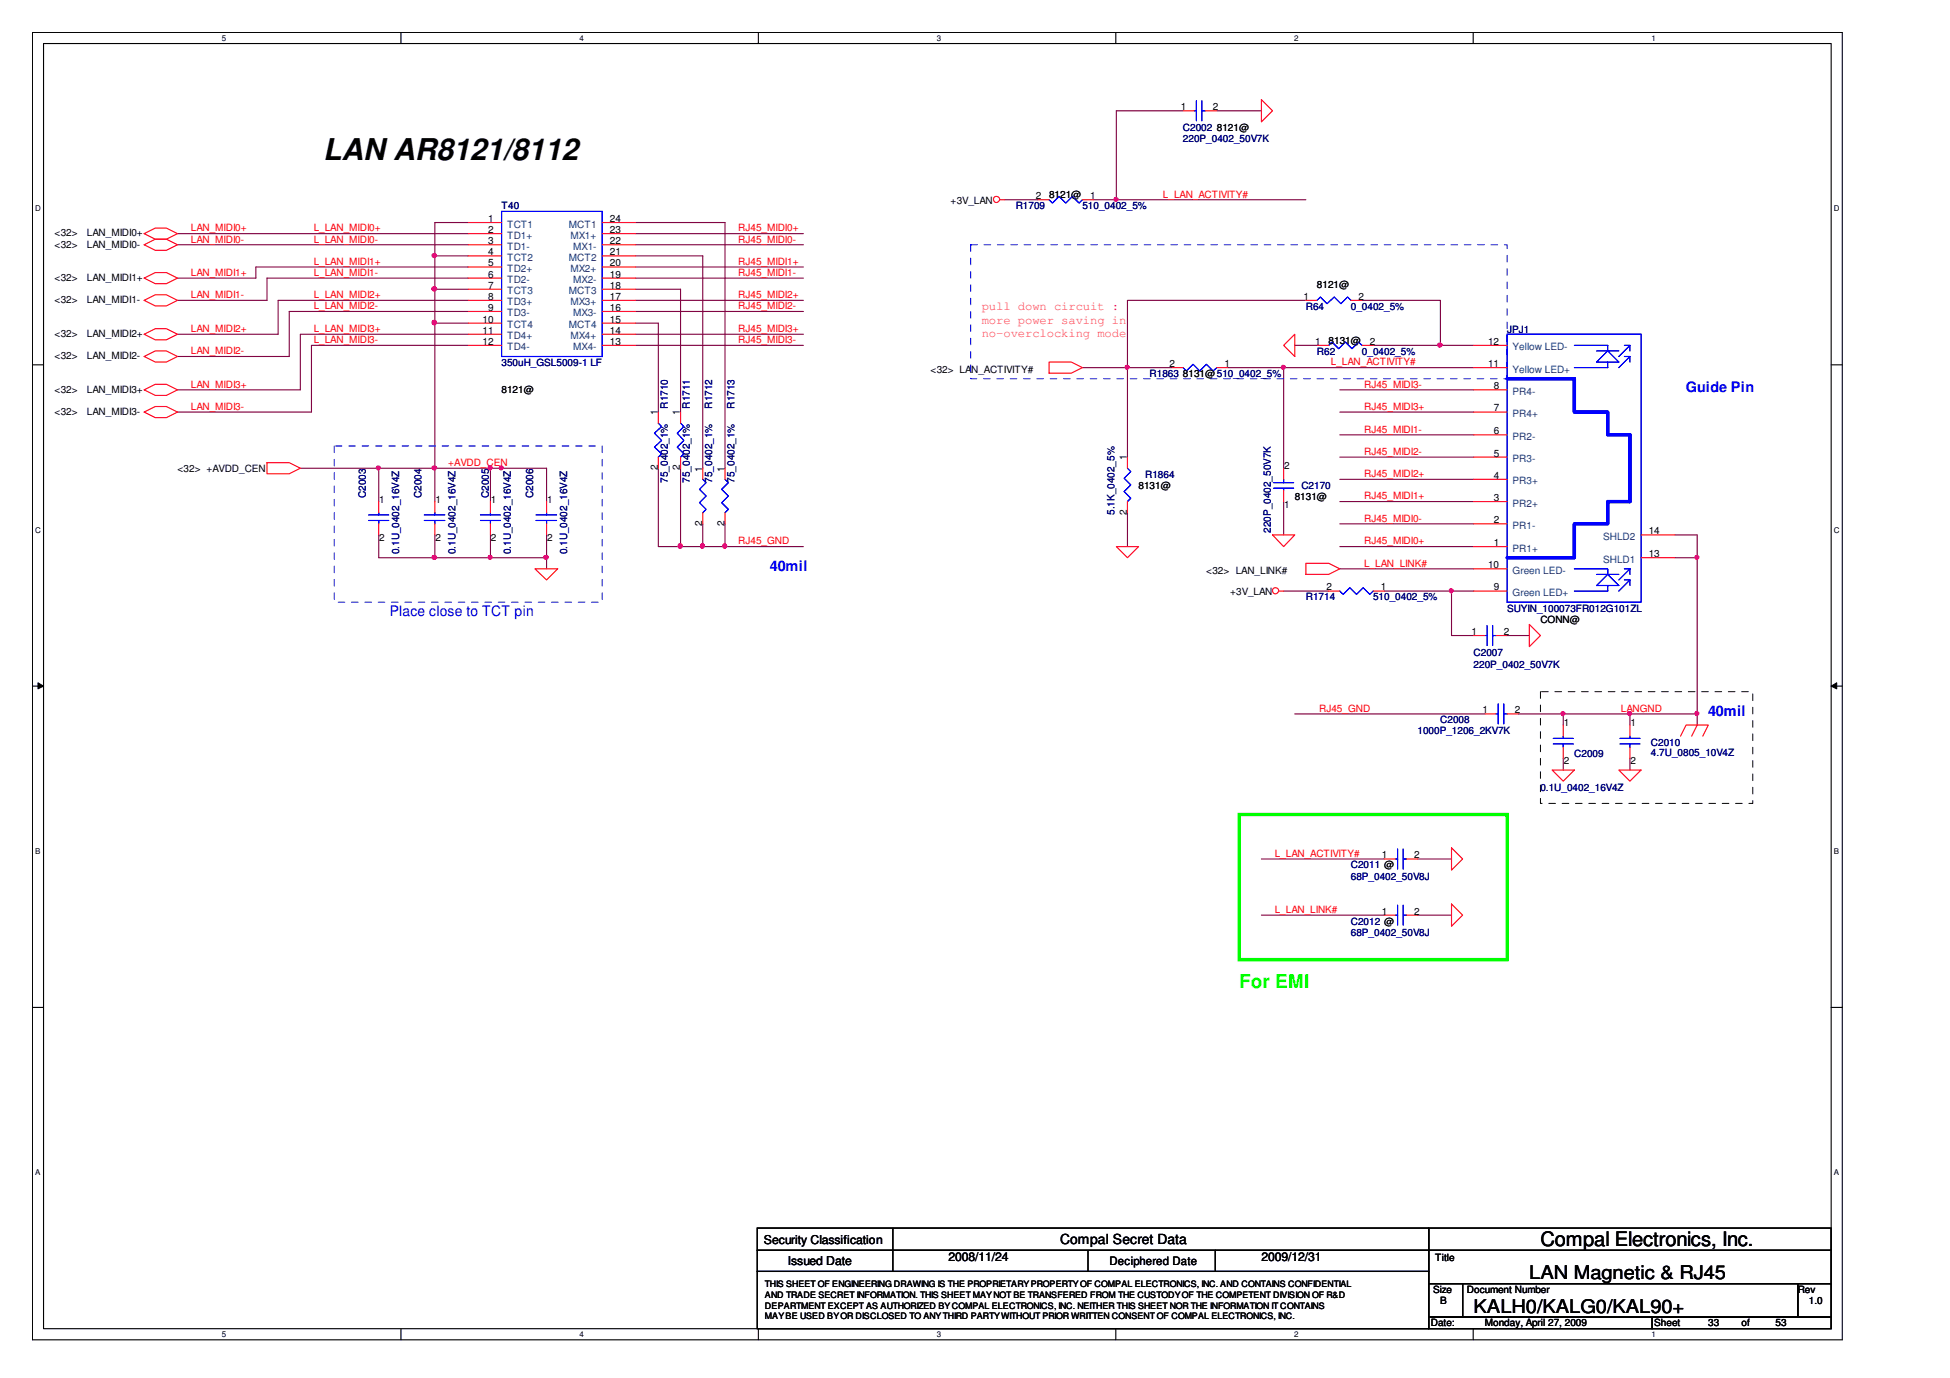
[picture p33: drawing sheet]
<svg xmlns="http://www.w3.org/2000/svg" width="297mm" height="210mm" viewBox="0 0 297 210" stroke-linecap="round" stroke-linejoin="round" font-family="sans-serif">
<defs><g id="words">
<text font-size="4.6" x="49.2" y="24.4">LAN AR8121/8112</text>
<text font-size="3" x="234.6" y="189.9">Compal Electronics, Inc.</text>
<text font-size="2.9" fill="#0f0" x="188.8" y="150.6">For EMI</text>
<g font-size="2.9">
<text x="232.9" y="194.8">LAN Magnetic &amp; RJ45</text>
<text x="224.5" y="199.9">KALH0/KALG0/KAL90+</text>
</g>
<g font-size="2.2" fill="#00f">
<text x="256.8" y="59.7">Guide Pin</text>
<text x="117.3" y="87">40mil</text>
<text x="59.4" y="93.8">Place close to TCT pin</text>
<text x="260.2" y="109.1">40mil</text>
</g>
<text font-size="2.1" x="161.5" y="189.5">Compal Secret Data</text>
<g font-size="1.9" fill="#ff007f">
<text x="149.5" y="47.3">pull down circuit :</text>
<text x="149.5" y="49.3">more power saving in</text>
<text x="149.5" y="51.3">no-overclocking mode</text>
</g>
<g font-size="1.9">
<text x="116.4" y="189.4">Security Classification</text>
<text x="120" y="192.6">Issued Date</text>
<text x="144.5" y="192.1">2008/11/24</text>
<text x="192.1" y="192.1">2009/12/31</text>
</g>
<text font-size="1.8" x="169" y="192.7">Deciphered Date</text>
<g font-size="1.5">
<text x="179.9" y="16.8">1</text>
<text x="184.8" y="16.8">2</text>
<text x="185.4" y="20">8121@</text>
<text x="74.4" y="33.8">1</text>
<text x="74.4" y="35.5">2</text>
<text x="92.9" y="33.8">24</text>
<text x="92.9" y="35.5">23</text>
<text x="144.8" y="31">+3V_LAN</text>
<text x="157.8" y="30.3">2</text>
<text x="159.8" y="30.2">8121@</text>
<text x="166.1" y="30.3">1</text>
<text x="8.3" y="37.7">&lt;32&gt;</text>
<text x="8.3" y="36">&lt;32&gt;</text>
<text x="13.2" y="37.7">LAN_MIDI0-</text>
<text x="13.2" y="36">LAN_MIDI0+</text>
<text x="74.4" y="37.2">3</text>
<text x="74.4" y="38.9">4</text>
<text x="74.4" y="40.6">5</text>
<text x="92.9" y="38.9">21</text>
<text x="92.9" y="37.2">22</text>
<text x="92.9" y="40.6">20</text>
<text x="8.3" y="46.2">&lt;32&gt;</text>
<text x="8.3" y="42.8">&lt;32&gt;</text>
<text x="13.2" y="46.2">LAN_MIDI1-</text>
<text x="13.2" y="42.8">LAN_MIDI1+</text>
<text x="74.4" y="42.3">6</text>
<text x="74.4" y="44">7</text>
<text x="74.4" y="45.7">8</text>
<text x="74.4" y="47.4">9</text>
<text x="92.9" y="44">18</text>
<text x="92.9" y="42.3">19</text>
<text x="92.9" y="47.4">16</text>
<text x="92.9" y="45.7">17</text>
<text x="198.6" y="45.7">1</text>
<text x="200.6" y="43.8">8121@</text>
<text x="207" y="45.7">2</text>
<text x="8.3" y="51.3">&lt;32&gt;</text>
<text x="13.2" y="51.3">LAN_MIDI2+</text>
<text x="73.5" y="49.1">10</text>
<text x="73.5" y="50.8">11</text>
<text x="73.5" y="52.5">12</text>
<text x="92.9" y="49.1">15</text>
<text x="92.9" y="52.5">13</text>
<text x="92.9" y="50.8">14</text>
<text x="200.4" y="52.5">1</text>
<text x="202.4" y="52.4">8131@</text>
<text x="208.6" y="52.5">2</text>
<text x="226.7" y="52.5">12</text>
<text x="8.3" y="54.7">&lt;32&gt;</text>
<text x="8.3" y="59.8">&lt;32&gt;</text>
<text x="13.2" y="54.7">LAN_MIDI2-</text>
<text x="13.2" y="59.8">LAN_MIDI3+</text>
<text x="76.4" y="59.8">8121@</text>
<text x="141.8" y="56.8">&lt;32&gt; LAN_ACTIVITY#</text>
<text x="178.2" y="55.9">2</text>
<text x="180.2" y="57.4">8131@510_0402_5%</text>
<text x="186.5" y="55.9">1</text>
<text x="226.7" y="55.9">11</text>
<text x="227.5" y="59.3">8</text>
<text x="8.3" y="63.2">&lt;32&gt;</text>
<text x="13.2" y="63.2">LAN_MIDI3-</text>
<text x="100.2" y="63.3" transform="rotate(-90 100.2 63.3)">1</text>
<text x="103.6" y="63.3" transform="rotate(-90 103.6 63.3)">1</text>
<text x="227.5" y="62.7">7</text>
<text x="27" y="71.9">&lt;32&gt; +AVDD_CEN</text>
<text x="100.2" y="71.7" transform="rotate(-90 100.2 71.7)">2</text>
<text x="103.6" y="71.7" transform="rotate(-90 103.6 71.7)">2</text>
<text x="107" y="71.8" transform="rotate(-90 107 71.8)">1</text>
<text x="110.3" y="71.8" transform="rotate(-90 110.3 71.8)">1</text>
<text x="171.6" y="70.1" transform="rotate(-90 171.6 70.1)">1</text>
<text x="195.6" y="71.5">2</text>
<text x="227.5" y="69.5">5</text>
<text x="227.5" y="66.2">6</text>
<text x="57.8" y="76.6">1</text>
<text x="66.3" y="76.6">1</text>
<text x="74.8" y="76.6">1</text>
<text x="83.3" y="76.6">1</text>
<text x="173.4" y="74.5">8131@</text>
<text x="195.6" y="77.3">1</text>
<text x="197.2" y="76.1">8131@</text>
<text x="227.5" y="76.3">3</text>
<text x="227.5" y="72.9">4</text>
<text x="57.8" y="82.4">2</text>
<text x="66.3" y="82.4">2</text>
<text x="74.8" y="82.4">2</text>
<text x="83.3" y="82.4">2</text>
<text x="107" y="80.1" transform="rotate(-90 107 80.1)">2</text>
<text x="110.3" y="80.1" transform="rotate(-90 110.3 80.1)">2</text>
<text x="171.6" y="78.4" transform="rotate(-90 171.6 78.4)">2</text>
<text x="227.5" y="79.7">2</text>
<text x="227.5" y="83.2">1</text>
<text x="251.2" y="81.4">14</text>
<text x="183.8" y="87.4">&lt;32&gt; LAN_LINK#</text>
<text x="202" y="89.9">2</text>
<text x="210.3" y="89.9">1</text>
<text x="226.7" y="86.6">10</text>
<text x="227.5" y="89.9">9</text>
<text x="251.2" y="84.9">13</text>
<text x="187.4" y="90.6">+3V_LAN</text>
<text x="234.6" y="94.9">CONN@</text>
<text x="224.1" y="96.7">1</text>
<text x="229.1" y="96.7">2</text>
<text x="225.8" y="108.7">1</text>
<text x="230.7" y="108.7">2</text>
<text x="238.2" y="110.6">1</text>
<text x="248.4" y="110.6">1</text>
<text x="238.2" y="116.4">2</text>
<text x="248.4" y="116.4">2</text>
<text x="210.5" y="130.8">1</text>
<text x="215.4" y="130.8">2</text>
<text x="210.5" y="139.3">1</text>
<text x="215.4" y="139.3">2</text>
<text x="218.3" y="197">Size</text>
<text x="218.6" y="192.1">Title</text>
<text x="223.5" y="197">Document Number</text>
<text x="273.8" y="197">Rev</text>
<text x="218" y="202">Date:</text>
<text x="219.4" y="198.7">B</text>
<text x="226.2" y="202">Monday, April 27, 2009</text>
<text x="252" y="202">Sheet</text>
<text x="260.2" y="202">33</text>
<text x="265.3" y="202">of</text>
<text x="270.5" y="202">53</text>
<text x="275.5" y="198.7">1.0</text>
</g>
<g font-size="1.5" fill="#00007f">
<text x="180.2" y="20">C2002</text>
<text x="180.2" y="21.7">220P_0402_50V7K</text>
<text x="76.4" y="31.9">T40</text>
<text x="154.7" y="31.9">R1709</text>
<text x="164.9" y="31.9">510_0402_5%</text>
<text x="198.9" y="47.2">R64</text>
<text x="205.8" y="47.2">0_0402_5%</text>
<text x="229.6" y="50.7">JPJ1</text>
<text x="76.4" y="55.7">350uH_GSL5009-1 LF</text>
<text x="175.1" y="57.4">R1863</text>
<text x="200.6" y="54">R62</text>
<text x="207.5" y="54">0_0402_5%</text>
<text x="101.7" y="62.3" transform="rotate(-90 101.7 62.3)">R1710</text>
<text x="105.1" y="62.3" transform="rotate(-90 105.1 62.3)">R1711</text>
<text x="108.5" y="62.3" transform="rotate(-90 108.5 62.3)">R1712</text>
<text x="111.9" y="62.3" transform="rotate(-90 111.9 62.3)">R1713</text>
<text x="55.7" y="75.9" transform="rotate(-90 55.7 75.9)">C2003</text>
<text x="64.2" y="75.9" transform="rotate(-90 64.2 75.9)">C2004</text>
<text x="74.5" y="75.9" transform="rotate(-90 74.5 75.9)">C2005</text>
<text x="81.2" y="75.9" transform="rotate(-90 81.2 75.9)">C2006</text>
<text x="101.7" y="73.5" transform="rotate(-90 101.7 73.5)">75_0402_1%</text>
<text x="105.1" y="73.5" transform="rotate(-90 105.1 73.5)">75_0402_1%</text>
<text x="108.5" y="73.5" transform="rotate(-90 108.5 73.5)">75_0402_1%</text>
<text x="111.9" y="73.5" transform="rotate(-90 111.9 73.5)">75_0402_1%</text>
<text x="174.4" y="72.8">R1864</text>
<text x="198.2" y="74.5">C2170</text>
<text x="169.8" y="78.4" transform="rotate(-90 169.8 78.4)">5.1K_0402_5%</text>
<text x="193.6" y="81.1" transform="rotate(-90 193.6 81.1)">220P_0402_50V7K</text>
<text x="60.8" y="84.4" transform="rotate(-90 60.8 84.4)">0.1U_0402_16V4Z</text>
<text x="69.4" y="84.4" transform="rotate(-90 69.4 84.4)">0.1U_0402_16V4Z</text>
<text x="77.8" y="84.4" transform="rotate(-90 77.8 84.4)">0.1U_0402_16V4Z</text>
<text x="86.4" y="84.4" transform="rotate(-90 86.4 84.4)">0.1U_0402_16V4Z</text>
<text x="198.9" y="91.5">R1714</text>
<text x="209.2" y="91.5">510_0402_5%</text>
<text x="229.6" y="93.2">SUYIN_100073FR012G101ZL</text>
<text x="224.5" y="99.9">C2007</text>
<text x="224.5" y="101.7">220P_0402_50V7K</text>
<text x="215.9" y="111.9">1000P_1206_2KV7K</text>
<text x="219.4" y="110.2">C2008</text>
<text x="251.5" y="113.6">C2010</text>
<text x="239.8" y="115.3">C2009</text>
<text x="251.5" y="115.1">4.7U_0805_10V4Z</text>
<text x="234.6" y="120.4">0.1U_0402_16V4Z</text>
<text x="205.8" y="132.3">C2011 @</text>
<text x="205.8" y="134">68P_0402_50V8J</text>
<text x="205.8" y="140.8">C2012 @</text>
<text x="205.8" y="142.5">68P_0402_50V8J</text>
</g>
<g font-size="1.5" fill="#f00">
<text x="29.1" y="35.2">LAN_MIDI0+</text>
<text x="47.8" y="35.2">L_LAN_MIDI0+</text>
<text x="112.5" y="35.2">RJ45_MIDI0+</text>
<text x="177.2" y="30.1">L_LAN_ACTIVITY#</text>
<text x="29.1" y="36.9">LAN_MIDI0-</text>
<text x="47.8" y="40.3">L_LAN_MIDI1+</text>
<text x="47.8" y="36.9">L_LAN_MIDI0-</text>
<text x="112.5" y="36.9">RJ45_MIDI0-</text>
<text x="112.5" y="40.3">RJ45_MIDI1+</text>
<text x="29.1" y="45.4">LAN_MIDI1-</text>
<text x="29.1" y="42">LAN_MIDI1+</text>
<text x="47.8" y="42">L_LAN_MIDI1-</text>
<text x="47.8" y="47.1">L_LAN_MIDI2-</text>
<text x="47.8" y="45.4">L_LAN_MIDI2+</text>
<text x="112.5" y="47.1">RJ45_MIDI2-</text>
<text x="112.5" y="45.4">RJ45_MIDI2+</text>
<text x="112.5" y="42">RJ45_MIDI1-</text>
<text x="29.1" y="54">LAN_MIDI2-</text>
<text x="29.1" y="50.6">LAN_MIDI2+</text>
<text x="47.8" y="50.6">L_LAN_MIDI3+</text>
<text x="47.8" y="52.3">L_LAN_MIDI3-</text>
<text x="112.5" y="52.3">RJ45_MIDI3-</text>
<text x="112.5" y="50.6">RJ45_MIDI3+</text>
<text x="29.1" y="59">LAN_MIDI3+</text>
<text x="202.7" y="55.7">L_LAN_ACTIVITY#</text>
<text x="207.8" y="59">RJ45_MIDI3-</text>
<text x="29.1" y="62.4">LAN_MIDI3-</text>
<text x="207.8" y="62.4">RJ45_MIDI3+</text>
<text x="207.8" y="65.9">RJ45_MIDI1-</text>
<text x="68.3" y="71">+AVDD_CEN</text>
<text x="207.8" y="69.3">RJ45_MIDI2-</text>
<text x="207.8" y="72.7">RJ45_MIDI2+</text>
<text x="207.8" y="76.1">RJ45_MIDI1+</text>
<text x="112.5" y="82.9">RJ45_GND</text>
<text x="207.8" y="79.4">RJ45_MIDI0-</text>
<text x="207.8" y="82.9">RJ45_MIDI0+</text>
<text x="207.8" y="86.3">L_LAN_LINK#</text>
<text x="200.9" y="108.4">RJ45_GND</text>
<text x="246.9" y="108.4">LANGND</text>
<text x="194.2" y="130.5">L_LAN_ACTIVITY#</text>
<text x="194.2" y="139.1">L_LAN_LINK#</text>
</g>
<g font-size="1.5" fill="#003f7f">
<text x="77.2" y="34.7">TCT1</text>
<text x="86.6" y="34.7">MCT1</text>
<text x="77.2" y="36.4">TD1+</text>
<text x="77.2" y="38">TD1-</text>
<text x="77.2" y="39.7">TCT2</text>
<text x="77.2" y="41.4">TD2+</text>
<text x="86.6" y="39.7">MCT2</text>
<text x="86.9" y="36.4">MX1+</text>
<text x="86.9" y="41.4">MX2+</text>
<text x="87.3" y="38">MX1-</text>
<text x="77.2" y="43.1">TD2-</text>
<text x="77.2" y="44.8">TCT3</text>
<text x="77.2" y="46.5">TD3+</text>
<text x="86.6" y="44.8">MCT3</text>
<text x="86.9" y="46.5">MX3+</text>
<text x="87.3" y="43.1">MX2-</text>
<text x="77.2" y="48.2">TD3-</text>
<text x="77.2" y="50">TCT4</text>
<text x="77.2" y="51.7">TD4+</text>
<text x="77.2" y="53.4">TD4-</text>
<text x="86.6" y="50">MCT4</text>
<text x="86.9" y="51.7">MX4+</text>
<text x="87.3" y="48.2">MX3-</text>
<text x="87.3" y="53.4">MX4-</text>
<text x="230.4" y="53.4">Yellow LED-</text>
<text x="230.4" y="56.8">Yellow LED+</text>
<text x="230.4" y="63.5">PR4+</text>
<text x="230.4" y="60.1">PR4-</text>
<text x="230.4" y="70.4">PR3-</text>
<text x="230.4" y="67">PR2-</text>
<text x="230.4" y="77.2">PR2+</text>
<text x="230.4" y="73.8">PR3+</text>
<text x="230.4" y="80.5">PR1-</text>
<text x="244.2" y="82.2">SHLD2</text>
<text x="230.4" y="84">PR1+</text>
<text x="230.4" y="87.4">Green LED-</text>
<text x="244.2" y="85.7">SHLD1</text>
<text x="230.4" y="90.8">Green LED+</text>
</g>
<g font-size="1.4">
<text x="116.5" y="196.1">THIS SHEET OF ENGINEERING DRAWING IS THE PROPRIETARY PROPERTY OF COMPAL ELECTRONICS, INC. AND CONTAINS CONFIDENTIAL</text>
<text x="116.5" y="197.7">AND TRADE SECRET INFORMATION. THIS SHEET MAY NOT BE TRANSFERED FROM THE CUSTODY OF THE COMPETENT DIVISION OF R&amp;D</text>
<text x="116.5" y="199.3">DEPARTMENT EXCEPT AS AUTHORIZED BY COMPAL ELECTRONICS, INC. NEITHER THIS SHEET NOR THE INFORMATION IT CONTAINS</text>
<text x="116.5" y="200.9">MAY BE USED BY OR DISCLOSED TO ANY THIRD PARTY WITHOUT PRIOR WRITTEN CONSENT OF COMPAL ELECTRONICS, INC.</text>
</g>
<g font-size="1.2">
<text x="33.8" y="6.2">5</text>
<text x="88.3" y="6.2">4</text>
<text x="142.7" y="6.2">3</text>
<text x="197.1" y="6.2">2</text>
<text x="251.6" y="6.2">1</text>
<text x="5.4" y="32.2">D</text>
<text x="279.3" y="32.2">D</text>
<text x="5.4" y="81.1">C</text>
<text x="279.3" y="81.1">C</text>
<text x="5.4" y="130.1">B</text>
<text x="279.3" y="130.1">B</text>
<text x="5.4" y="179">A</text>
<text x="279.3" y="179">A</text>
<text x="33.8" y="203.7">5</text>
<text x="88.3" y="203.7">4</text>
<text x="142.7" y="203.7">3</text>
<text x="197.1" y="203.7">2</text>
<text x="251.6" y="203.7">1</text>
</g>
</g></defs>
<path d="M4.9 4.9h275.7v199.2h-275.7zM6.6 6.6h272.3v195.8h-272.3z" fill="none" stroke="#000" stroke-width=".17"/>
<g fill="#fff">
<path d="M33.8 5.1h.6v1.4h-.6z"/>
<path d="M33.8 202.6h.6v1.3h-.6z"/>
</g>
<path d="M61.1 4.9v1.7M61.1 202.4v1.7" fill="none" stroke="#000" stroke-width=".17"/>
<g fill="#fff">
<path d="M88.3 5.1h.5v1.4h-.5z"/>
<path d="M88.3 202.6h.5v1.3h-.5z"/>
</g>
<path d="M115.5 4.9v1.7M115.5 202.4v1.7" fill="none" stroke="#000" stroke-width=".17"/>
<g fill="#fff">
<path d="M142.7 5.1h.6v1.4h-.6z"/>
<path d="M142.7 202.6h.6v1.3h-.6z"/>
</g>
<path d="M170 4.9v1.7M170 202.4v1.7" fill="none" stroke="#000" stroke-width=".17"/>
<g fill="#fff">
<path d="M197.1 5.1h.6v1.4h-.6z"/>
<path d="M197.1 202.6h.6v1.3h-.6z"/>
</g>
<path d="M224.4 4.9v1.7M224.4 202.4v1.7" fill="none" stroke="#000" stroke-width=".17"/>
<g fill="#fff">
<path d="M251.6 5.1h.6v1.4h-.6z"/>
<path d="M251.6 202.6h.6v1.3h-.6z"/>
<path d="M5.4 31.1h.7v1.4h-.7z"/>
<path d="M279.4 31.1h.7v1.4h-.7z"/>
<path d="M5.4 80h.7v1.4h-.7z"/>
<path d="M279.4 80h.7v1.4h-.7z"/>
</g>
<path d="M4.9 55.6h1.7M278.9 55.6h1.7" fill="none" stroke="#000" stroke-width=".17"/>
<g fill="#fff">
<path d="M5.4 129h.7v1.3h-.7z"/>
<path d="M279.4 129h.7v1.3h-.7z"/>
</g>
<path d="M4.9 104.5h1.7M278.9 104.5h1.7" fill="none" stroke="#000" stroke-width=".17"/>
<path d="M5.8 104l.8 .5-.8 .4zM278.9 104.5l.9-.5v.9z" fill="#000"/>
<path d="M5.8 104l.8 .5-.8 .4zM278.9 104.5l.9-.5v.9z" fill="none" stroke="#000" stroke-width=".15"/>
<g fill="#fff">
<path d="M5.4 177.9h.7v1.4h-.7z"/>
<path d="M279.4 177.9h.7v1.4h-.7z"/>
</g>
<path d="M4.9 153.5h1.7M278.9 153.5h1.7" fill="none" stroke="#000" stroke-width=".17"/>
<path d="M96.8 33.9h13.6M103.7 83.3h3.4" fill="none" stroke="#7f003f" stroke-width=".17"/>
<circle cx="103.6" cy="83.2" r=".33" fill="#f0f"/>
<circle cx="103.6" cy="83.2" r=".33" fill="none" stroke="#f0f" stroke-width=".17"/>
<path d="M107.1 79.8v3.5M110.4 83.3h12" fill="none" stroke="#7f003f" stroke-width=".17"/>
<circle cx="110.4" cy="83.2" r=".33" fill="#f0f"/>
<circle cx="110.4" cy="83.2" r=".33" fill="none" stroke="#f0f" stroke-width=".17"/>
<path d="M66.2 33.9v5.1h5.1M96.8 49.2h3.5v13.6M96.8 44.1h6.9v18.7M103.7 71.3v12M110.4 79.8v3.5" fill="none" stroke="#7f003f" stroke-width=".17"/>
<circle cx="103.6" cy="83.2" r=".33" fill="#f0f"/>
<circle cx="103.6" cy="83.2" r=".33" fill="none" stroke="#f0f" stroke-width=".17"/>
<path d="M100.3 71.3v12h3.4M107.1 83.3h3.3" fill="none" stroke="#7f003f" stroke-width=".17"/>
<circle cx="107" cy="83.2" r=".33" fill="#f0f"/>
<circle cx="107" cy="83.2" r=".33" fill="none" stroke="#f0f" stroke-width=".17"/>
<path d="M66.2 39v5.1M107.1 39v32.3M110.4 33.9v37.4" fill="none" stroke="#7f003f" stroke-width=".17"/>
<circle cx="66.2" cy="44" r=".33" fill="#f0f"/>
<circle cx="66.2" cy="44" r=".33" fill="none" stroke="#f0f" stroke-width=".17"/>
<circle cx="66.2" cy="38.9" r=".33" fill="#f0f"/>
<circle cx="66.2" cy="38.9" r=".33" fill="none" stroke="#f0f" stroke-width=".17"/>
<path d="M258.5 85v23.7" fill="none" stroke="#7f003f" stroke-width=".17"/>
<circle cx="258.5" cy="84.9" r=".31" fill="#f0f"/>
<circle cx="258.5" cy="84.9" r=".31" fill="none" stroke="#f0f" stroke-width=".17"/>
<path d="M197.2 108.7h29M238.1 115.5v1.8M238.1 108.7v1.7M248.3 108.7v1.7M248.3 115.5v1.8M258.5 108.7v1.7" fill="none" stroke="#7f003f" stroke-width=".17"/>
<circle cx="258.5" cy="108.7" r=".31" fill="#f0f"/>
<circle cx="258.5" cy="108.7" r=".31" fill="none" stroke="#f0f" stroke-width=".17"/>
<path d="M231.3 108.7h17" fill="none" stroke="#7f003f" stroke-width=".17"/>
<circle cx="238.1" cy="108.7" r=".31" fill="#f0f"/>
<circle cx="238.1" cy="108.7" r=".31" fill="none" stroke="#f0f" stroke-width=".17"/>
<path d="M204.1 59.4h20.4M204.1 69.6h20.4M204.1 73h20.4M204.1 76.4h20.4M204.1 62.8h20.4M204.1 79.8h20.4M204.1 66.2h20.4M248.3 108.7h10.2" fill="none" stroke="#7f003f" stroke-width=".17"/>
<circle cx="248.2" cy="108.7" r=".31" fill="#f0f"/>
<circle cx="248.2" cy="108.7" r=".31" fill="none" stroke="#f0f" stroke-width=".17"/>
<path d="M96.8 39h10.3M66.2 44.1h5.1M71.3 49.2h-5.1v22.1M204.1 83.3h20.4M255.1 81.5h3.4v3.5h-3.4" fill="none" stroke="#7f003f" stroke-width=".17"/>
<circle cx="66.1" cy="49.1" r=".35" fill="#f0f"/>
<circle cx="66.1" cy="49.1" r=".35" fill="none" stroke="#f0f" stroke-width=".17"/>
<path d="M66.2 33.9h5.1M66.2 44.1v5.1" fill="none" stroke="#7f003f" stroke-width=".17"/>
<circle cx="66.2" cy="44" r=".33" fill="#f0f"/>
<circle cx="66.2" cy="44" r=".33" fill="none" stroke="#f0f" stroke-width=".17"/>
<g fill="none" stroke="#7f003f" stroke-width=".17">
<path d="M27 35.6h44.3M27 37.3h44.3M96.8 37.3h25.6M96.8 35.6h25.6M27 50.9h15.4M27 45.8h13.7M27 59.4h18.8M27 42.4h12M27 54.3h17.1M39 40.7h32.3M40.7 42.4h30.6M47.4 52.6h23.9"/>
<path d="M96.8 52.6h25.6M96.8 50.9h25.6M96.8 47.4h25.6M96.8 45.8h25.6M96.8 42.4h25.6M96.8 40.7h25.6M27 62.8h20.4M66.2 71.3h8.5M76.4 71.3h6.9M192.1 130.8h18.8M192.1 139.4h18.8M215.9 130.8h5.2"/>
<path d="M215.9 139.4h5.2"/>
</g>
<circle cx="76.3" cy="71.3" r=".31" fill="#f0f"/>
<circle cx="76.3" cy="71.3" r=".31" fill="none" stroke="#f0f" stroke-width=".17"/>
<path d="M66.2 85h8.5M74.7 81.5v3.5M83.3 81.5v3.5h-8.6" fill="none" stroke="#7f003f" stroke-width=".17"/>
<circle cx="74.7" cy="84.9" r=".31" fill="#f0f"/>
<circle cx="74.7" cy="84.9" r=".31" fill="none" stroke="#f0f" stroke-width=".17"/>
<path d="M74.7 71.3v5.1M83.3 85v1.6" fill="none" stroke="#7f003f" stroke-width=".17"/>
<circle cx="83.2" cy="84.9" r=".33" fill="#f0f"/>
<circle cx="83.2" cy="84.9" r=".33" fill="none" stroke="#f0f" stroke-width=".17"/>
<path d="M57.7 71.3h8.5" fill="none" stroke="#7f003f" stroke-width=".17"/>
<circle cx="66.2" cy="71.3" r=".33" fill="#f0f"/>
<circle cx="66.2" cy="71.3" r=".33" fill="none" stroke="#f0f" stroke-width=".17"/>
<circle cx="57.6" cy="71.3" r=".31" fill="#f0f"/>
<circle cx="57.6" cy="71.3" r=".31" fill="none" stroke="#f0f" stroke-width=".17"/>
<path d="M57.7 81.5v3.5h8.5v-3.5" fill="none" stroke="#7f003f" stroke-width=".17"/>
<circle cx="66.2" cy="84.9" r=".33" fill="#f0f"/>
<circle cx="66.2" cy="84.9" r=".33" fill="none" stroke="#f0f" stroke-width=".17"/>
<path d="M39 40.7v1.7M40.7 42.4v3.4M47.4 52.6v10.2M71.3 47.4h-27.2v6.9M71.3 45.8h-28.9v5.1M71.3 50.9h-25.5v8.5M57.7 71.3v5.1M66.2 71.3v5.1M83.3 71.3v5.1M204.1 86.6h20.4M210.9 90h10.2v6.8h3.4M221.1 90h3.4" fill="none" stroke="#7f003f" stroke-width=".17"/>
<circle cx="221.1" cy="90" r=".31" fill="#f0f"/>
<circle cx="221.1" cy="90" r=".31" fill="none" stroke="#f0f" stroke-width=".17"/>
<path d="M187.1 56h37.4M195.5 90h6.9M229.6 96.8h3.4" fill="none" stroke="#7f003f" stroke-width=".17"/>
<circle cx="195.5" cy="55.9" r=".31" fill="#f0f"/>
<circle cx="195.5" cy="55.9" r=".31" fill="none" stroke="#f0f" stroke-width=".17"/>
<path d="M219.4 52.6h5.1" fill="none" stroke="#7f003f" stroke-width=".17"/>
<circle cx="219.3" cy="52.6" r=".33" fill="#f0f"/>
<circle cx="219.3" cy="52.6" r=".33" fill="none" stroke="#f0f" stroke-width=".17"/>
<path d="M170 16.9v13.5h28.9M185.4 16.9h6.7M171.7 56h6.8M195.5 56v15.3M45.8 71.3h11.9M195.5 76.4v5.1" fill="none" stroke="#7f003f" stroke-width=".17"/>
<circle cx="170" cy="30.4" r=".31" fill="#f0f"/>
<circle cx="170" cy="30.4" r=".31" fill="none" stroke="#f0f" stroke-width=".17"/>
<path d="M170 16.9h10.2M153 30.4h5.1M74.7 71.3h1.7" fill="none" stroke="#7f003f" stroke-width=".17"/>
<circle cx="74.7" cy="71.3" r=".31" fill="#f0f"/>
<circle cx="74.7" cy="71.3" r=".31" fill="none" stroke="#f0f" stroke-width=".17"/>
<path d="M171.7 56v13.6" fill="none" stroke="#7f003f" stroke-width=".17"/>
<circle cx="171.7" cy="55.9" r=".31" fill="#f0f"/>
<circle cx="171.7" cy="55.9" r=".31" fill="none" stroke="#f0f" stroke-width=".17"/>
<path d="M166.6 30.4h3.4M197.2 52.6h3.4M198.9 45.8h-27.2v10.2h-6.8M207.5 45.8h11.9v6.8h-10.2M171.7 78.1v5.2" fill="none" stroke="#7f003f" stroke-width=".17"/>
<g fill="none" stroke="#f00" stroke-width=".17">
<path d="M180.2 16.9h1.7M183.6 16.9h1.8M192.1 15.2l1.7 1.7-1.7 1.7zM22 37.3l1.7-.9h1.6l1.7 .9-1.7 .8h-1.6zM22 35.6l1.7-.9h1.6l1.7 .9-1.7 .8h-1.6zM71.3 33.9h5.1M71.3 35.6h5.1M71.3 37.3h5.1M71.3 39h5.1M91.7 33.9h5.1M91.7 35.6h5.1M91.7 37.3h5.1"/>
<path d="M91.7 39h5.1M152.4 30.4h.6M158.1 30.4h1.7M164.9 30.4h1.7M22 54.3l1.7-.8h1.6l1.7 .8-1.7 .8h-1.6zM22 45.8l1.7-.9h1.6l1.7 .9-1.7 .8h-1.6zM22 59.4l1.7-.9h1.6l1.7 .9-1.7 .8h-1.6zM22 50.9l1.7-.8h1.6l1.7 .8-1.7 .9h-1.6zM22 42.4l1.7-.9h1.6l1.7 .9-1.7 .8h-1.6zM71.3 45.8h5.1M71.3 52.6h5.1M71.3 40.7h5.1"/>
<path d="M71.3 42.4h5.1M71.3 44.1h5.1M71.3 47.4h5.1M71.3 49.2h5.1M71.3 50.9h5.1M91.7 45.8h5.1M91.7 52.6h5.1M91.7 40.7h5.1M91.7 42.4h5.1M91.7 44.1h5.1M91.7 47.4h5.1M91.7 49.2h5.1"/>
<path d="M91.7 50.9h5.1M159.8 55.1h3.4l1.7 .9-1.7 .8h-3.4zM178.5 56h1.7M185.4 56h1.7M195.5 52.6l1.7-1.7v3.4zM198.9 45.8h1.7M200.6 52.6h1.8M205.8 45.8h1.7M207.5 52.6h1.7M224.5 56h5.1M224.5 52.6h5.1M224.5 59.4h5.1"/>
<path d="M22 62.8l1.7-.9h1.6l1.7 .9-1.7 .8h-1.6zM40.7 70.5h3.4l1.7 .8-1.7 .9h-3.4zM57.7 76.4v1.7M57.7 79.8v1.7M66.2 76.4v1.7M66.2 79.8v1.7M74.7 76.4v1.7M74.7 79.8v1.7M83.3 76.4v1.7M83.3 79.8v1.7M100.3 62.8v1.7M100.3 69.6v1.7"/>
<path d="M103.7 62.8v1.7M103.7 69.6v1.7M107.1 71.3v1.7M107.1 78.1v1.7M110.4 71.3v1.7M110.4 78.1v1.7M171.7 69.6v1.7M171.7 76.4v1.7M195.5 71.3v1.7M195.5 74.7v1.7M224.5 79.8h5.1M224.5 76.4h5.1"/>
<path d="M224.5 73h5.1M224.5 69.6h5.1M224.5 66.2h5.1M224.5 62.8h5.1M81.5 86.6h3.5l-1.7 1.7zM170 83.3h3.4l-1.7 1.7zM193.8 81.5h3.4l-1.7 1.8zM194.9 90h.6M198.9 85.8h3.5l1.7 .8-1.7 .9h-3.5zM202.4 90h1.7M209.2 90h1.7M224.5 96.8h1.7"/>
<path d="M224.5 90h5.1M224.5 83.3h5.1M224.5 86.6h5.1M227.9 96.8h1.7M233 95.1l1.7 1.7-1.7 1.7zM250 85h5.1M250 81.5h5.1M226.2 108.7h1.7M229.6 108.7h1.7M236.4 117.3h3.4l-1.7 1.7zM238.1 110.4v1.7M238.1 113.8v1.7"/>
<path d="M246.6 117.3h3.4l-1.7 1.7zM248.3 110.4v1.7M248.3 113.8v1.7M256 112.1l.8-1.7h3.4l-.8 1.7M258.5 110.4l-.8 1.7M210.9 139.4h1.7M210.9 130.8h1.7M214.2 139.4h1.7M214.2 130.8h1.7M221.1 129.2l1.7 1.6-1.7 1.7zM221.1 137.7l1.7 1.7-1.7 1.7z"/>
<circle cx="151.8" cy="30.4" r=".48"/>
<circle cx="194.3" cy="90" r=".48"/>
</g>
<g fill="none" stroke="#000" stroke-width=".17">
<path d="M115.4 187.1h102.2v3.4h-102.2zM115.4 190.5h102.2v3.2h-102.2zM115.4 193.7h102.2v8.7h-102.2zM136 187.1v6.6M165.7 190.5v3.2M185.1 190.5v3.2M217.6 187.1h61.3v3.4h-61.3zM217.6 190.5h61.3v5h-61.3zM217.6 195.5h5.2v5.1h-5.2zM222.8 195.5h51.1v5.1h-51.1zM273.9 195.5h5v5.1h-5zM217.6 200.6h34.1v1.8h-34.1z"/>
<path d="M251.7 200.6h27.2v1.8h-27.2z"/>
</g>
<path d="M234.7 105.4h32.3v17h-32.3z" fill="none" stroke="#000" stroke-width=".15" stroke-dasharray="1 1 1 1 1 1 1 1"/>
<path d="M188.8 124.1h40.8v22.1h-40.8z" fill="none" stroke="#0f0" stroke-width=".51"/>
<path d="M147.9 37.3h81.7v20.4h-81.7zM50.9 67.9h40.8v23.8h-40.8z" fill="none" stroke="#00f" stroke-width=".15" stroke-dasharray="1 1 1 1 1 1 1 1"/>
<g fill="none" stroke="#00f" stroke-width=".17">
<path d="M181.9 16.9h.3M182.2 15.4v3M183.1 16.9h.5M183.1 15.4v3M76.4 32.2h15.3v22.1h-15.3zM159.8 30.4l.5 .5 1-1 1 1 1.1-1 1 1 .5-.5M180.2 56l.5 .5 1-1 1.1 1 1-1 1 1 .6-.5M200.6 45.8l.5-.6 1 1.1 1.1-1.1 1.1 1.1 1-1.1 .5 .6M202.4 52.6l.5-.5 1 1 1-1 1.1 1 1-1 .5 .5M229.6 50.9h20.4v40.8h-20.4zM239.8 52.6h5.1v.9M243.2 55.1l1.7-1.6 1.7 1.6z"/>
<path d="M243.2 53.5h3.4M244.9 55.1v.9h-5.1M247.4 54.3h.9v.8M247.4 52.6h.9l-1.7 1.7M248.3 52.6v.9M248.3 54.3l-1.7 1.7M56.2 79.3h3M56.2 78.4h3M57.7 78.1v.3M57.7 79.3v.5M64.6 79.3h3.2M64.6 78.4h3.2"/>
<path d="M66.2 78.1v.3M66.2 79.3v.5M73.2 79.3h3M73.2 78.4h3M74.7 78.1v.3M74.7 79.3v.5M81.7 79.3h3.1M81.7 78.4h3.1M83.3 78.1v.3M83.3 79.3v.5M100.3 64.5l.5 .5-1.1 1 1.1 1.1-1.1 1 1.1 1-.5 .5M103.7 64.5l.5 .5-1 1 1 1.1-1 1 1 1-.5 .5"/>
<path d="M107.1 73l.5 .5-1.1 1 1.1 1.1-1.1 1 1.1 1-.5 .5M110.4 73l.5 .5-1 1 1 1.1-1 1 1 1-.5 .5M171.7 71.3l.6 .5-1.1 1 1.1 1.1-1.1 1 1.1 1-.6 .5M194 73.5h3.1M194 74.4h3.1M195.5 74.4v.3M195.5 73v.5M204.1 90l.5 .5 1-1 1 1 1-1 1.1 1 .5-.5M226.2 96.8h.3M226.5 95.3v3M227.4 95.3v3M227.4 96.8h.5"/>
<path d="M239.8 86.6h5.1v.9M243.2 89.2l1.7-1.7 1.7 1.7zM243.2 87.5h3.4M244.9 89.2v.8h-5.1M247.4 86.6h.9M247.4 88.3h.9v.9M248.3 86.6v.9M248.3 88.3l-1.7 1.7M248.3 86.6l-1.7 1.7M227.9 108.7h.3M228.2 107.2v3.1M229.1 108.7h.5"/>
<path d="M229.1 107.2v3.1M236.6 113.3h3M236.6 112.5h3M238.1 112.1v.4M238.1 113.3v.5M246.8 113.3h3M246.8 112.5h3M248.3 112.1v.4M248.3 113.3v.5M212.6 139.4h.3M212.6 130.8h.3M212.9 137.9v3"/>
<path d="M212.9 129.3v3.1M213.7 139.4h.5M213.7 130.8h.5M213.7 137.9v3M213.7 129.3v3.1"/>
</g>
<path d="M229.6 57.7h10.2v5.1h5.1v3.4h3.4v10.2h-3.4v3.4h-5.1v5.2h-10.2" fill="none" stroke="#00f" stroke-width=".51"/>
<circle cx="103.6" cy="83.2" r=".33" fill="#f0f"/>
<circle cx="103.6" cy="83.2" r=".33" fill="none" stroke="#f0f" stroke-width=".17"/>
<circle cx="110.4" cy="83.2" r=".33" fill="#f0f"/>
<circle cx="110.4" cy="83.2" r=".33" fill="none" stroke="#f0f" stroke-width=".17"/>
<circle cx="103.6" cy="83.2" r=".33" fill="#f0f"/>
<circle cx="103.6" cy="83.2" r=".33" fill="none" stroke="#f0f" stroke-width=".17"/>
<circle cx="107" cy="83.2" r=".33" fill="#f0f"/>
<circle cx="107" cy="83.2" r=".33" fill="none" stroke="#f0f" stroke-width=".17"/>
<circle cx="66.2" cy="44" r=".33" fill="#f0f"/>
<circle cx="66.2" cy="44" r=".33" fill="none" stroke="#f0f" stroke-width=".17"/>
<circle cx="66.2" cy="38.9" r=".33" fill="#f0f"/>
<circle cx="66.2" cy="38.9" r=".33" fill="none" stroke="#f0f" stroke-width=".17"/>
<circle cx="258.5" cy="84.9" r=".31" fill="#f0f"/>
<circle cx="258.5" cy="84.9" r=".31" fill="none" stroke="#f0f" stroke-width=".17"/>
<circle cx="258.5" cy="108.7" r=".31" fill="#f0f"/>
<circle cx="258.5" cy="108.7" r=".31" fill="none" stroke="#f0f" stroke-width=".17"/>
<circle cx="238.1" cy="108.7" r=".31" fill="#f0f"/>
<circle cx="238.1" cy="108.7" r=".31" fill="none" stroke="#f0f" stroke-width=".17"/>
<circle cx="248.2" cy="108.7" r=".31" fill="#f0f"/>
<circle cx="248.2" cy="108.7" r=".31" fill="none" stroke="#f0f" stroke-width=".17"/>
<circle cx="66.1" cy="49.1" r=".35" fill="#f0f"/>
<circle cx="66.1" cy="49.1" r=".35" fill="none" stroke="#f0f" stroke-width=".17"/>
<circle cx="66.2" cy="44" r=".33" fill="#f0f"/>
<circle cx="66.2" cy="44" r=".33" fill="none" stroke="#f0f" stroke-width=".17"/>
<circle cx="76.3" cy="71.3" r=".31" fill="#f0f"/>
<circle cx="76.3" cy="71.3" r=".31" fill="none" stroke="#f0f" stroke-width=".17"/>
<circle cx="74.7" cy="84.9" r=".31" fill="#f0f"/>
<circle cx="74.7" cy="84.9" r=".31" fill="none" stroke="#f0f" stroke-width=".17"/>
<circle cx="83.2" cy="84.9" r=".33" fill="#f0f"/>
<circle cx="83.2" cy="84.9" r=".33" fill="none" stroke="#f0f" stroke-width=".17"/>
<circle cx="66.2" cy="71.3" r=".33" fill="#f0f"/>
<circle cx="66.2" cy="71.3" r=".33" fill="none" stroke="#f0f" stroke-width=".17"/>
<circle cx="57.6" cy="71.3" r=".31" fill="#f0f"/>
<circle cx="57.6" cy="71.3" r=".31" fill="none" stroke="#f0f" stroke-width=".17"/>
<circle cx="66.2" cy="84.9" r=".33" fill="#f0f"/>
<circle cx="66.2" cy="84.9" r=".33" fill="none" stroke="#f0f" stroke-width=".17"/>
<circle cx="221.1" cy="90" r=".31" fill="#f0f"/>
<circle cx="221.1" cy="90" r=".31" fill="none" stroke="#f0f" stroke-width=".17"/>
<circle cx="195.5" cy="55.9" r=".31" fill="#f0f"/>
<circle cx="195.5" cy="55.9" r=".31" fill="none" stroke="#f0f" stroke-width=".17"/>
<circle cx="219.3" cy="52.6" r=".33" fill="#f0f"/>
<circle cx="219.3" cy="52.6" r=".33" fill="none" stroke="#f0f" stroke-width=".17"/>
<circle cx="170" cy="30.4" r=".31" fill="#f0f"/>
<circle cx="170" cy="30.4" r=".31" fill="none" stroke="#f0f" stroke-width=".17"/>
<circle cx="74.7" cy="71.3" r=".31" fill="#f0f"/>
<circle cx="74.7" cy="71.3" r=".31" fill="none" stroke="#f0f" stroke-width=".17"/>
<circle cx="171.7" cy="55.9" r=".31" fill="#f0f"/>
<circle cx="171.7" cy="55.9" r=".31" fill="none" stroke="#f0f" stroke-width=".17"/>
<use href="#words"/>
</svg>
